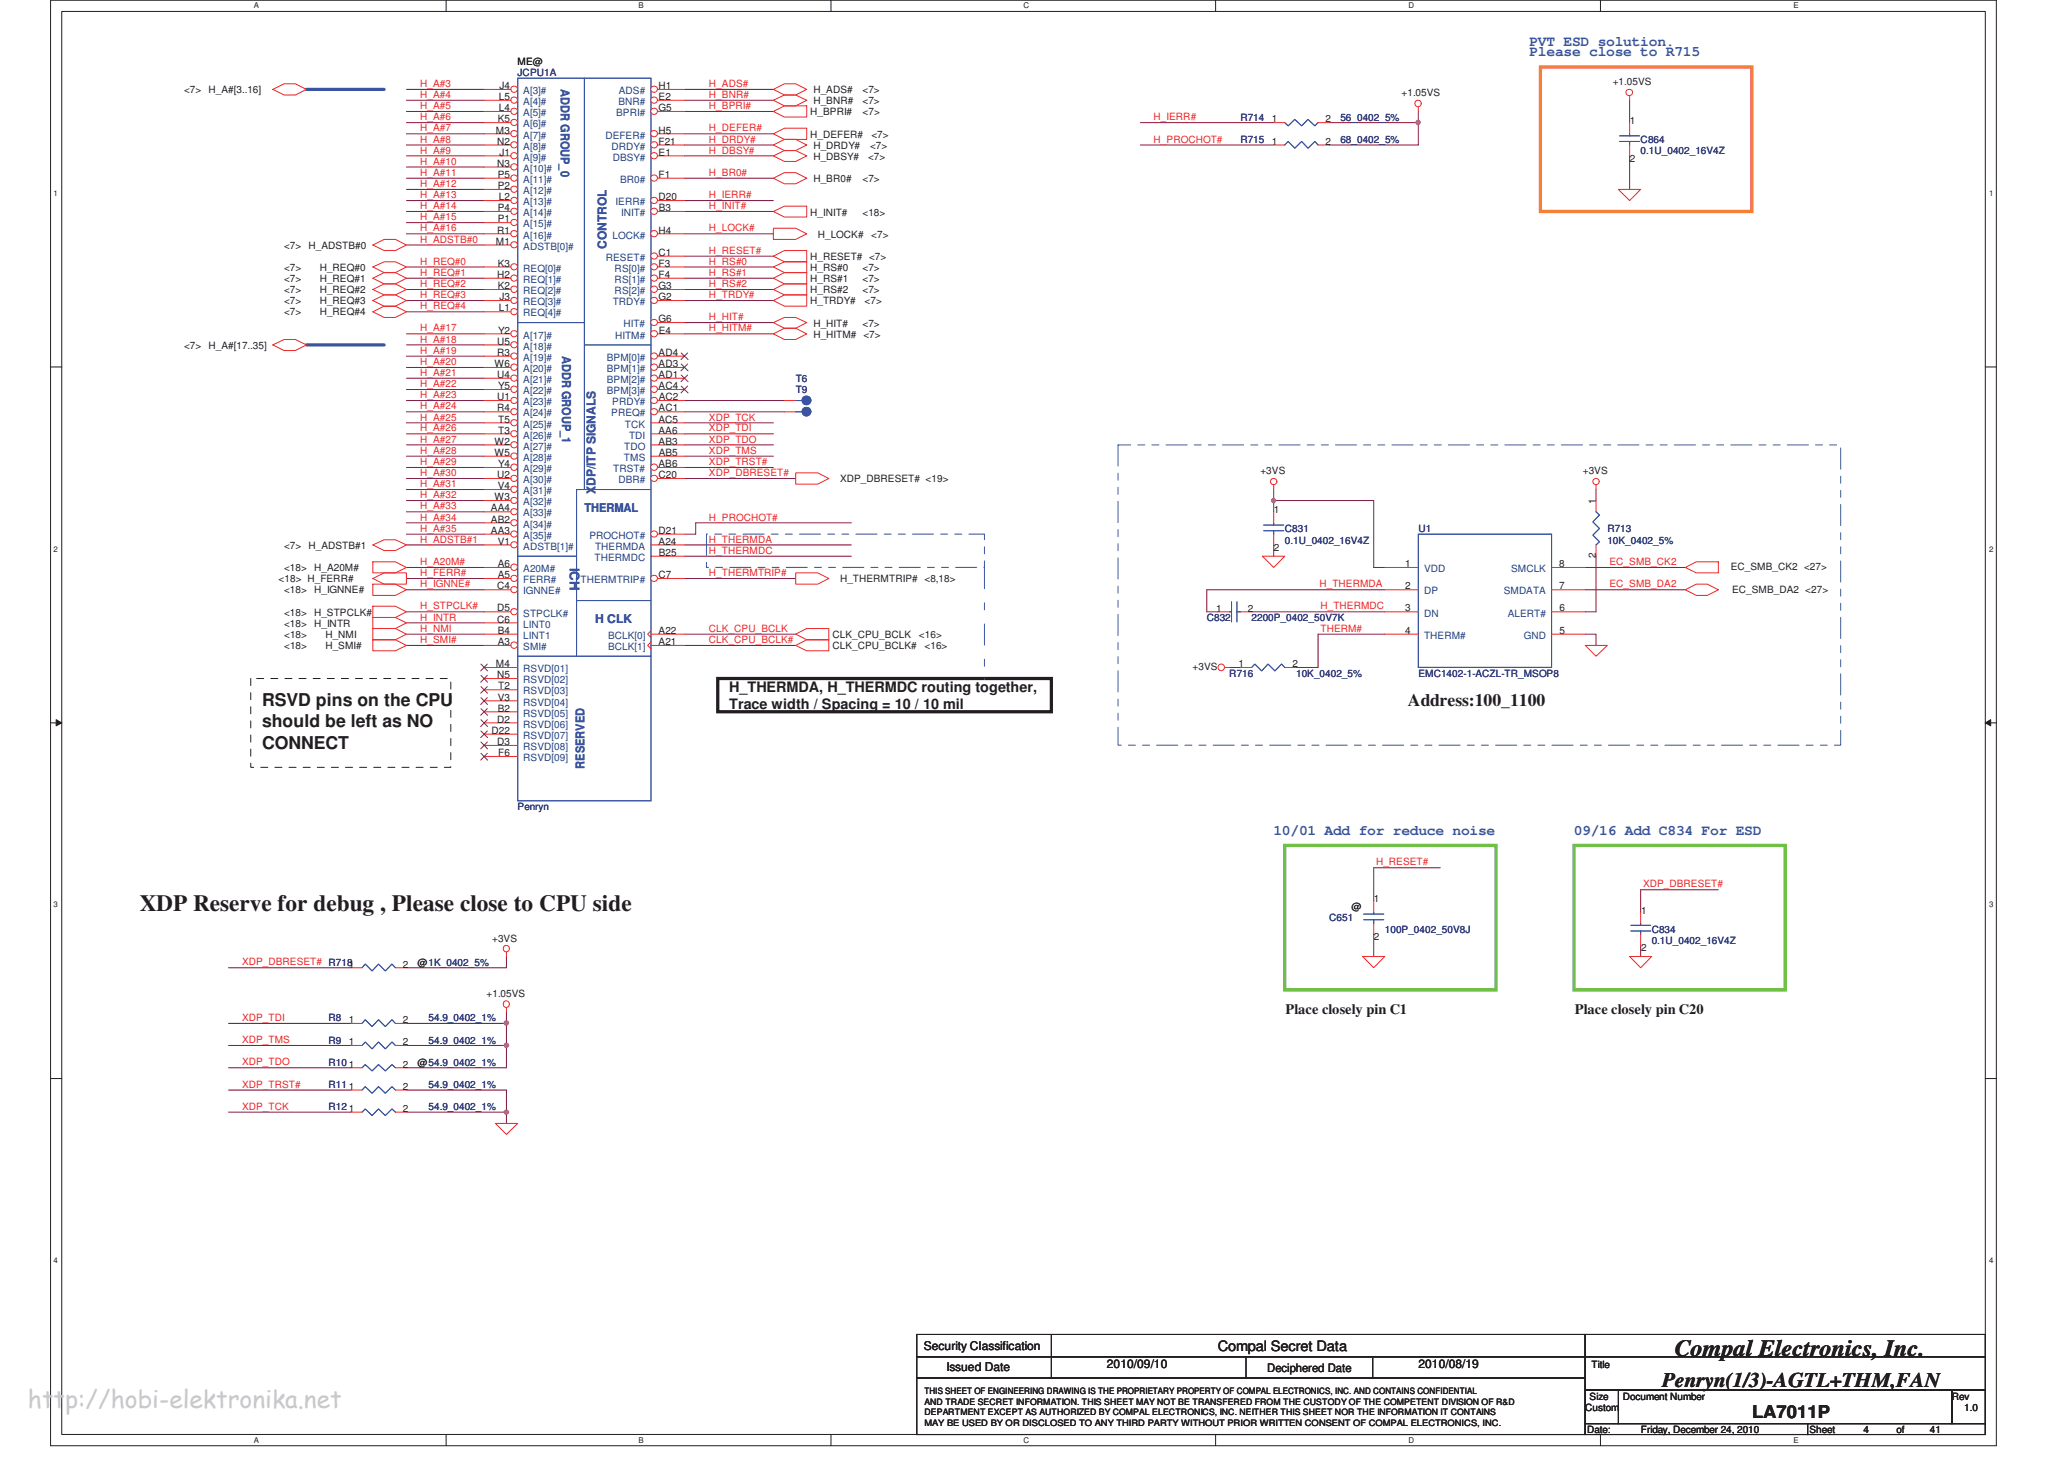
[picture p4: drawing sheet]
<svg xmlns="http://www.w3.org/2000/svg" width="297mm" height="210mm" viewBox="0 0 297 210" stroke-linecap="round" stroke-linejoin="round" font-family="sans-serif">
<defs><g id="words">
<text font-size="3.5" fill="#c7c9cb" x="4" y="202.6">http://hobi-elektronika.net</text>
<g font-size="3.3" fill="#221e1f">
<text x="20.1" y="131.1">XDP Reserve for debug , Please close to CPU side</text>
<text x="241" y="195.1">Compal Electronics, Inc.</text>
</g>
<text font-size="3" fill="#221e1f" x="239.2" y="199.6">Penryn(1/3)-AGTL+THM,FAN</text>
<g font-size="2.5" fill="#221e1f">
<text x="37.7" y="101.6">RSVD pins on the CPU</text>
<text x="202.6" y="101.6">Address:100_1100</text>
<text x="37.7" y="104.7">should be left as NO</text>
<text x="37.7" y="107.7">CONNECT</text>
<text x="252.2" y="204.1">LA7011P</text>
</g>
<g font-size="2.1" fill="#3a53a4">
<text x="220.1" y="6.6">PVT ESD solution.</text>
<text x="220.1" y="8.1">Please close to R715</text>
<text x="183.3" y="120.1">10/01 Add for reduce noise</text>
<text x="226.5" y="120.1">09/16 Add C834 For ESD</text>
</g>
<g font-size="2.1" fill="#221e1f">
<text x="105" y="99.6">H_THERMDA, H_THERMDC routing together,</text>
<text x="105" y="102">Trace width / Spacing = 10 / 10 mil</text>
<text x="185" y="145.9">Place closely pin C1</text>
<text x="226.6" y="145.9">Place closely pin C20</text>
<text x="175.3" y="194.5">Compal Secret Data</text>
</g>
<text font-size="1.9" fill="#3a53a4" x="82" y="81.7" transform="rotate(90 82 81.7)">ICH</text>
<g font-size="1.7" fill="#3a53a4">
<text x="80.7" y="12.9" transform="rotate(90 80.7 12.9)">ADDR GROUP_0</text>
<text x="87.3" y="35.9" transform="rotate(-90 87.3 35.9)">CONTROL</text>
<text x="80.9" y="51.2" transform="rotate(90 80.9 51.2)">ADDR GROUP_1</text>
<text x="85.7" y="71.1" transform="rotate(-90 85.7 71.1)">XDP/ITP SIGNALS</text>
<text x="84.1" y="73.7">THERMAL</text>
<text x="85.7" y="89.6">H CLK</text>
<text x="84.1" y="110.6" transform="rotate(-90 84.1 110.6)">RESERVED</text>
</g>
<g font-size="1.7" fill="#221e1f">
<text x="132.9" y="194.3">Security Classification</text>
<text x="136.2" y="197.3">Issued Date</text>
<text x="159.3" y="196.9">2010/09/10</text>
<text x="182.4" y="197.5">Deciphered Date</text>
<text x="204.1" y="196.9">2010/08/19</text>
</g>
<g font-size="1.4" fill="#2d2d72">
<text x="74.5" y="11">JCPU1A</text>
<text x="178.5" y="17.4">R714</text>
<text x="192.9" y="17.4">56_0402_5%</text>
<text x="178.5" y="20.6">R715</text>
<text x="192.9" y="20.6">68_0402_5%</text>
<text x="236.1" y="20.6">C864</text>
<text x="236.1" y="22.2">0.1U_0402_16V4Z</text>
<text x="114.5" y="55">T6</text>
<text x="114.5" y="56.6">T9</text>
<text x="184.9" y="76.6">C831</text>
<text x="204.1" y="76.6">U1</text>
<text x="231.3" y="76.6">R713</text>
<text x="184.9" y="78.2">0.1U_0402_16V4Z</text>
<text x="231.3" y="78.2">10K_0402_5%</text>
<text x="173.7" y="89.4">C832</text>
<text x="180.1" y="89.4">2200P_0402_50V7K</text>
<text x="176.9" y="97.4">R716</text>
<text x="186.5" y="97.4">10K_0402_5%</text>
<text x="204.1" y="97.4">EMC1402-1-ACZL-TR_MSOP8</text>
<text x="74.5" y="116.6">Penryn</text>
<text x="191.3" y="132.6">C651</text>
<text x="199.3" y="134.2">100P_0402_50V8J</text>
<text x="237.7" y="134.2">C834</text>
<text x="237.7" y="135.8">0.1U_0402_16V4Z</text>
<text x="47.3" y="147">R8</text>
<text x="61.7" y="147">54.9_0402_1%</text>
<text x="47.3" y="150.3">R9</text>
<text x="47.3" y="153.4">R10</text>
<text x="61.7" y="150.3">54.9_0402_1%</text>
<text x="47.3" y="156.6">R11</text>
<text x="47.3" y="159.8">R12</text>
<text x="61.7" y="156.6">54.9_0402_1%</text>
<text x="61.7" y="159.8">54.9_0402_1%</text>
</g>
<g font-size="1.4" fill="#221e1f">
<text x="74.5" y="9.4">ME@</text>
<text x="26.5" y="13.4">&lt;7&gt;</text>
<text x="30" y="13.4">H_A#[3..16]</text>
<text x="71.6" y="17.6">K5</text>
<text x="71.8" y="14.4">L5</text>
<text x="71.8" y="16">L4</text>
<text x="71.9" y="12.8">J4</text>
<text x="94.8" y="16">G5</text>
<text x="94.8" y="12.8">H1</text>
<text x="94.8" y="14.4">E2</text>
<text x="116.6" y="16.6">H_BPRI#</text>
<text x="117.1" y="15">H_BNR#</text>
<text x="117.1" y="13.4">H_ADS#</text>
<text x="124.1" y="13.4">&lt;7&gt;</text>
<text x="124.1" y="15">&lt;7&gt;</text>
<text x="124.1" y="16.6">&lt;7&gt;</text>
<text x="183" y="17.6">1</text>
<text x="190.8" y="17.6">2</text>
<text x="201.7" y="13.9">+1.05VS</text>
<text x="232.1" y="12.3">+1.05VS</text>
<text x="234.6" y="17.9">1</text>
<text x="71.4" y="19.2">M3</text>
<text x="71.5" y="24">N3</text>
<text x="71.5" y="20.8">N2</text>
<text x="71.9" y="22.4">J1</text>
<text x="94.8" y="20.8">F21</text>
<text x="94.8" y="19.2">H5</text>
<text x="94.8" y="22.4">E1</text>
<text x="116.6" y="19.8">H_DEFER#</text>
<text x="117.1" y="21.4">H_DRDY#</text>
<text x="117.1" y="23">H_DBSY#</text>
<text x="124.9" y="23">&lt;7&gt;</text>
<text x="125.2" y="21.4">&lt;7&gt;</text>
<text x="125.4" y="19.8">&lt;7&gt;</text>
<text x="183" y="20.8">1</text>
<text x="190.8" y="20.8">2</text>
<text x="234.6" y="23.3">2</text>
<text x="71.6" y="25.6">P5</text>
<text x="71.6" y="27.2">P2</text>
<text x="71.8" y="28.8">L2</text>
<text x="94.8" y="28.8">D20</text>
<text x="94.8" y="25.6">F1</text>
<text x="117.1" y="26.2">H_BR0#</text>
<text x="124.1" y="26.2">&lt;7&gt;</text>
<text x="40.9" y="35.8">&lt;7&gt;</text>
<text x="44.4" y="35.8">H_ADSTB#0</text>
<text x="71.4" y="35.2">M1</text>
<text x="71.5" y="33.6">R1</text>
<text x="71.6" y="30.4">P4</text>
<text x="71.6" y="32">P1</text>
<text x="94.8" y="33.6">H4</text>
<text x="94.8" y="30.4">B3</text>
<text x="116.6" y="31">H_INIT#</text>
<text x="117.7" y="34.2">H_LOCK#</text>
<text x="124.1" y="31">&lt;18&gt;</text>
<text x="125.4" y="34.2">&lt;7&gt;</text>
<text x="40.9" y="39">&lt;7&gt;</text>
<text x="40.9" y="40.6">&lt;7&gt;</text>
<text x="46" y="39">H_REQ#0</text>
<text x="46" y="40.6">H_REQ#1</text>
<text x="71.5" y="40">H2</text>
<text x="71.6" y="38.4">K3</text>
<text x="71.6" y="41.6">K2</text>
<text x="94.8" y="36.8">C1</text>
<text x="94.8" y="38.4">F3</text>
<text x="94.8" y="40">F4</text>
<text x="94.8" y="41.6">G3</text>
<text x="116.6" y="37.4">H_RESET# &lt;7&gt;</text>
<text x="116.6" y="39">H_RS#0</text>
<text x="116.6" y="40.6">H_RS#1</text>
<text x="124.1" y="39">&lt;7&gt;</text>
<text x="124.1" y="40.6">&lt;7&gt;</text>
<text x="40.9" y="42.2">&lt;7&gt;</text>
<text x="40.9" y="45.4">&lt;7&gt;</text>
<text x="40.9" y="43.8">&lt;7&gt;</text>
<text x="46" y="42.2">H_REQ#2</text>
<text x="46" y="45.4">H_REQ#4</text>
<text x="46" y="43.8">H_REQ#3</text>
<text x="71.8" y="44.8">L1</text>
<text x="71.9" y="43.2">J3</text>
<text x="94.8" y="46.4">G6</text>
<text x="94.8" y="43.2">G2</text>
<text x="116.6" y="43.8">H_TRDY#</text>
<text x="116.6" y="42.2">H_RS#2</text>
<text x="117.1" y="47">H_HIT#</text>
<text x="124.1" y="47">&lt;7&gt;</text>
<text x="124.1" y="42.2">&lt;7&gt;</text>
<text x="124.4" y="43.8">&lt;7&gt;</text>
<text x="26.5" y="50.2">&lt;7&gt;</text>
<text x="30" y="50.2">H_A#[17..35]</text>
<text x="71.2" y="52.8">W6</text>
<text x="71.5" y="49.6">U5</text>
<text x="71.5" y="51.2">R3</text>
<text x="71.7" y="48">Y2</text>
<text x="94.8" y="51.2">AD4</text>
<text x="94.8" y="52.8">AD3</text>
<text x="94.8" y="48">E4</text>
<text x="117.1" y="48.6">H_HITM# &lt;7&gt;</text>
<text x="71.5" y="54.4">U4</text>
<text x="71.5" y="57.6">U1</text>
<text x="71.5" y="59.2">R4</text>
<text x="71.7" y="56">Y5</text>
<text x="94.8" y="54.4">AD1</text>
<text x="94.8" y="56">AC4</text>
<text x="94.8" y="59.2">AC1</text>
<text x="94.8" y="57.6">AC2</text>
<text x="71.2" y="64">W2</text>
<text x="71.2" y="65.6">W5</text>
<text x="71.7" y="60.8">T5</text>
<text x="71.7" y="62.4">T3</text>
<text x="94.8" y="60.8">AC5</text>
<text x="94.8" y="62.4">AA6</text>
<text x="94.8" y="64">AB3</text>
<text x="94.8" y="65.6">AB5</text>
<text x="71.2" y="72">W3</text>
<text x="71.5" y="68.8">U2</text>
<text x="71.6" y="70.4">V4</text>
<text x="71.7" y="67.2">Y4</text>
<text x="94.8" y="67.2">AB6</text>
<text x="94.8" y="68.8">C20</text>
<text x="120.9" y="69.4">XDP_DBRESET# &lt;19&gt;</text>
<text x="181.4" y="68.3">+3VS</text>
<text x="227.8" y="68.3">+3VS</text>
<text x="70.7" y="73.6">AA4</text>
<text x="70.7" y="75.2">AB2</text>
<text x="70.7" y="76.8">AA3</text>
<text x="94.8" y="76.8">D21</text>
<text x="183.3" y="73.9">1</text>
<text x="229.7" y="72.6" transform="rotate(-90 229.7 72.6)">1</text>
<text x="40.1" y="83.8">&lt;18&gt; H_FERR#</text>
<text x="40.9" y="79">&lt;7&gt;</text>
<text x="40.9" y="82.2">&lt;18&gt;</text>
<text x="44.4" y="79">H_ADSTB#1</text>
<text x="45.2" y="82.2">H_A20M#</text>
<text x="71.6" y="81.6">A6</text>
<text x="71.6" y="78.4">V1</text>
<text x="71.6" y="83.2">A5</text>
<text x="94.8" y="83.2">C7</text>
<text x="94.8" y="78.4">A24</text>
<text x="94.8" y="80">B25</text>
<text x="120.9" y="83.8">H_THERMTRIP# &lt;8,18&gt;</text>
<text x="183.3" y="79.3">2</text>
<text x="202.2" y="81.6">1</text>
<text x="224.4" y="81.6">8</text>
<text x="229.7" y="80.4" transform="rotate(-90 229.7 80.4)">2</text>
<text x="249.1" y="82">EC_SMB_CK2 &lt;27&gt;</text>
<text x="40.9" y="85.4">&lt;18&gt;</text>
<text x="40.9" y="88.6">&lt;18&gt;</text>
<text x="45.2" y="85.4">H_IGNNE#</text>
<text x="45.2" y="88.6">H_STPCLK#</text>
<text x="71.5" y="84.8">C4</text>
<text x="71.5" y="89.6">C6</text>
<text x="71.5" y="88">D5</text>
<text x="175" y="88">1</text>
<text x="179.6" y="88">2</text>
<text x="202.2" y="88">3</text>
<text x="202.2" y="84.8">2</text>
<text x="224.4" y="84.8">7</text>
<text x="224.4" y="88">6</text>
<text x="249.3" y="85.4">EC_SMB_DA2 &lt;27&gt;</text>
<text x="40.9" y="90.2">&lt;18&gt;</text>
<text x="40.9" y="93.4">&lt;18&gt;</text>
<text x="40.9" y="91.8">&lt;18&gt;</text>
<text x="45.2" y="90.2">H_INTR</text>
<text x="46.8" y="93.4">H_SMI#</text>
<text x="46.8" y="91.8">H_NMI</text>
<text x="71.6" y="91.2">B4</text>
<text x="71.6" y="92.8">A3</text>
<text x="94.8" y="91.2">A22</text>
<text x="94.8" y="92.8">A21</text>
<text x="119.8" y="91.8">CLK_CPU_BCLK</text>
<text x="119.8" y="93.4">CLK_CPU_BCLK#</text>
<text x="132.2" y="91.8">&lt;16&gt;</text>
<text x="133.1" y="93.4">&lt;16&gt;</text>
<text x="178.2" y="96">1</text>
<text x="186" y="96">2</text>
<text x="202.2" y="91.2">4</text>
<text x="224.4" y="91.2">5</text>
<text x="71.4" y="96">M4</text>
<text x="71.5" y="97.6">N5</text>
<text x="71.6" y="100.8">V3</text>
<text x="71.7" y="99.2">T2</text>
<text x="171.6" y="96.5">+3VS</text>
<text x="70.7" y="105.6">D22</text>
<text x="71.5" y="104">D2</text>
<text x="71.5" y="107.2">D3</text>
<text x="71.6" y="102.4">B2</text>
<text x="71.7" y="108.8">F6</text>
<text x="194.5" y="131">@</text>
<text x="197.7" y="129.9">1</text>
<text x="236.2" y="131.5">1</text>
<text x="70.8" y="135.5">+3VS</text>
<text x="197.7" y="135.3">2</text>
<text x="236.2" y="136.9">2</text>
<text x="58" y="139.2">2</text>
<text x="60.1" y="139">@1K_0402_5%</text>
<text x="70" y="143.5">+1.05VS</text>
<text x="50.2" y="147.2">1</text>
<text x="58" y="147.2">2</text>
<text x="50.2" y="150.4">1</text>
<text x="50.2" y="153.6">1</text>
<text x="58" y="150.4">2</text>
<text x="58" y="153.6">2</text>
<text x="60.1" y="153.4">@54.9_0402_1%</text>
<text x="50.2" y="156.8">1</text>
<text x="50.2" y="160">1</text>
<text x="58" y="156.8">2</text>
<text x="58" y="160">2</text>
<text x="229.1" y="196.8">Title</text>
<text x="228.1" y="203">Custom</text>
<text x="228.8" y="201.4">Size</text>
<text x="233.6" y="201.4">Document Number</text>
<text x="280.9" y="201.4">Rev</text>
<text x="282.7" y="203">1.0</text>
<text x="228.4" y="206.3">Date:</text>
<text x="236.2" y="206.2">Friday, December 24, 2010</text>
<text x="260.4" y="206.3">Sheet</text>
<text x="268.2" y="206.2">4</text>
<text x="272.9" y="206.2">of</text>
<text x="277.7" y="206.2">41</text>
</g>
<g font-size="1.4" fill="#ec2426">
<text x="60.5" y="12.5">H_A#3</text>
<text x="60.5" y="17.3">H_A#6</text>
<text x="60.5" y="15.7">H_A#5</text>
<text x="60.5" y="14.1">H_A#4</text>
<text x="102" y="14.1">H_BNR#</text>
<text x="102" y="12.5">H_ADS#</text>
<text x="102" y="15.7">H_BPRI#</text>
<text x="166" y="17.3">H_IERR#</text>
<text x="60.5" y="23.7">H_A#10</text>
<text x="60.5" y="18.9">H_A#7</text>
<text x="60.5" y="22.1">H_A#9</text>
<text x="60.5" y="20.5">H_A#8</text>
<text x="102" y="22.1">H_DBSY#</text>
<text x="102" y="18.9">H_DEFER#</text>
<text x="102" y="20.5">H_DRDY#</text>
<text x="166" y="20.5">H_PROCHOT#</text>
<text x="60.5" y="25.3">H_A#11</text>
<text x="60.5" y="28.5">H_A#13</text>
<text x="60.5" y="26.9">H_A#12</text>
<text x="102" y="25.3">H_BR0#</text>
<text x="102" y="28.5">H_IERR#</text>
<text x="60.5" y="33.3">H_A#16</text>
<text x="60.5" y="31.7">H_A#15</text>
<text x="60.5" y="30.1">H_A#14</text>
<text x="60.5" y="34.9">H_ADSTB#0</text>
<text x="102" y="30.1">H_INIT#</text>
<text x="102" y="33.3">H_LOCK#</text>
<text x="60.5" y="39.7">H_REQ#1</text>
<text x="60.5" y="41.3">H_REQ#2</text>
<text x="60.5" y="38.1">H_REQ#0</text>
<text x="102" y="36.5">H_RESET#</text>
<text x="102" y="39.7">H_RS#1</text>
<text x="102" y="41.3">H_RS#2</text>
<text x="102" y="38.1">H_RS#0</text>
<text x="60.5" y="44.5">H_REQ#4</text>
<text x="60.5" y="42.9">H_REQ#3</text>
<text x="60.5" y="47.7">H_A#17</text>
<text x="102" y="46.1">H_HIT#</text>
<text x="102" y="47.7">H_HITM#</text>
<text x="102" y="42.9">H_TRDY#</text>
<text x="60.5" y="49.3">H_A#18</text>
<text x="60.5" y="52.5">H_A#20</text>
<text x="60.5" y="50.9">H_A#19</text>
<text x="60.5" y="54.1">H_A#21</text>
<text x="60.5" y="58.9">H_A#24</text>
<text x="60.5" y="57.3">H_A#23</text>
<text x="60.5" y="55.7">H_A#22</text>
<text x="60.5" y="63.7">H_A#27</text>
<text x="60.5" y="62.1">H_A#26</text>
<text x="60.5" y="60.5">H_A#25</text>
<text x="60.5" y="65.3">H_A#28</text>
<text x="102" y="62.1">XDP_TDI</text>
<text x="102" y="63.7">XDP_TDO</text>
<text x="102" y="65.3">XDP_TMS</text>
<text x="102" y="60.5">XDP_TCK</text>
<text x="60.5" y="71.7">H_A#32</text>
<text x="60.5" y="68.5">H_A#30</text>
<text x="60.5" y="66.9">H_A#29</text>
<text x="60.5" y="70.1">H_A#31</text>
<text x="102" y="66.9">XDP_TRST#</text>
<text x="102" y="68.5">XDP_DBRESET#</text>
<text x="60.5" y="74.9">H_A#34</text>
<text x="60.5" y="76.5">H_A#35</text>
<text x="60.5" y="73.3">H_A#33</text>
<text x="102" y="74.9">H_PROCHOT#</text>
<text x="60.5" y="78.1">H_ADSTB#1</text>
<text x="60.5" y="82.9">H_FERR#</text>
<text x="60.5" y="81.3">H_A20M#</text>
<text x="102" y="82.9">H_THERMTRIP#</text>
<text x="102" y="79.7">H_THERMDC</text>
<text x="102" y="78.1">H_THERMDA</text>
<text x="231.6" y="81.3">EC_SMB_CK2</text>
<text x="60.5" y="87.7">H_STPCLK#</text>
<text x="60.5" y="89.3">H_INTR</text>
<text x="60.5" y="84.5">H_IGNNE#</text>
<text x="189.9" y="84.5">H_THERMDA</text>
<text x="190" y="87.7">H_THERMDC</text>
<text x="231.6" y="84.5">EC_SMB_DA2</text>
<text x="60.5" y="92.5">H_SMI#</text>
<text x="60.5" y="90.9">H_NMI</text>
<text x="102" y="92.5">CLK_CPU_BCLK#</text>
<text x="102" y="90.9">CLK_CPU_BCLK</text>
<text x="190" y="90.9">THERM#</text>
<text x="198" y="124.5">H_RESET#</text>
<text x="236.5" y="127.7">XDP_DBRESET#</text>
<text x="34.8" y="138.9">XDP_DBRESET# R7181</text>
<text x="34.8" y="146.9">XDP_TDI</text>
<text x="34.8" y="150.1">XDP_TMS</text>
<text x="34.8" y="153.3">XDP_TDO</text>
<text x="34.8" y="159.7">XDP_TCK</text>
<text x="34.8" y="156.5">XDP_TRST#</text>
</g>
<g font-size="1.4" fill="#1d437e">
<text x="75.3" y="13.5">A[3]#</text>
<text x="75.3" y="15.1">A[4]#</text>
<text x="75.3" y="16.7">A[5]#</text>
<text x="88.7" y="16.7">BPRI#</text>
<text x="89" y="15.1">BNR#</text>
<text x="89.1" y="13.5">ADS#</text>
<text x="75.3" y="18.3">A[6]#</text>
<text x="75.3" y="19.9">A[7]#</text>
<text x="75.3" y="21.5">A[8]#</text>
<text x="75.3" y="23.1">A[9]#</text>
<text x="87.1" y="19.9">DEFER#</text>
<text x="88" y="21.5">DRDY#</text>
<text x="88.2" y="23.1">DBSY#</text>
<text x="75.3" y="24.7">A[10]#</text>
<text x="75.3" y="26.3">A[11]#</text>
<text x="75.3" y="27.9">A[12]#</text>
<text x="75.3" y="29.5">A[13]#</text>
<text x="88.6" y="29.5">IERR#</text>
<text x="89.2" y="26.3">BR0#</text>
<text x="75.3" y="31.1">A[14]#</text>
<text x="75.3" y="32.7">A[15]#</text>
<text x="75.3" y="34.3">A[16]#</text>
<text x="75.3" y="36">ADSTB[0]#</text>
<text x="88.1" y="34.3">LOCK#</text>
<text x="89.4" y="31.1">INIT#</text>
<text x="75.3" y="39.1">REQ[0]#</text>
<text x="75.3" y="40.7">REQ[1]#</text>
<text x="87.2" y="37.5">RESET#</text>
<text x="88.5" y="39.1">RS[0]#</text>
<text x="88.5" y="40.7">RS[1]#</text>
<text x="75.3" y="42.3">REQ[2]#</text>
<text x="75.3" y="43.9">REQ[3]#</text>
<text x="75.3" y="45.5">REQ[4]#</text>
<text x="88.2" y="43.9">TRDY#</text>
<text x="88.5" y="42.3">RS[2]#</text>
<text x="89.7" y="47.1">HIT#</text>
<text x="75.3" y="48.7">A[17]#</text>
<text x="75.3" y="50.3">A[18]#</text>
<text x="75.3" y="51.9">A[19]#</text>
<text x="75.3" y="53.6">A[20]#</text>
<text x="87.3" y="51.9">BPM[0]#</text>
<text x="87.3" y="53.6">BPM[1]#</text>
<text x="88.5" y="48.7">HITM#</text>
<text x="75.3" y="55.1">A[21]#</text>
<text x="75.3" y="56.7">A[22]#</text>
<text x="75.3" y="58.3">A[23]#</text>
<text x="75.3" y="59.9">A[24]#</text>
<text x="87.3" y="55.1">BPM[2]#</text>
<text x="87.3" y="56.7">BPM[3]#</text>
<text x="88" y="59.9">PREQ#</text>
<text x="88.1" y="58.3">PRDY#</text>
<text x="75.3" y="61.6">A[25]#</text>
<text x="75.3" y="63.1">A[26]#</text>
<text x="75.3" y="64.7">A[27]#</text>
<text x="89.8" y="64.7">TDO</text>
<text x="89.9" y="61.6">TCK</text>
<text x="90.5" y="63.1">TDI</text>
<text x="75.3" y="66.3">A[28]#</text>
<text x="75.3" y="67.9">A[29]#</text>
<text x="75.3" y="69.5">A[30]#</text>
<text x="75.3" y="71.1">A[31]#</text>
<text x="88.2" y="67.9">TRST#</text>
<text x="89" y="69.5">DBR#</text>
<text x="89.8" y="66.3">TMS</text>
<text x="75.3" y="72.7">A[32]#</text>
<text x="75.3" y="74.3">A[33]#</text>
<text x="75.3" y="76">A[34]#</text>
<text x="75.3" y="77.5">A[35]#</text>
<text x="84.8" y="77.5">PROCHOT#</text>
<text x="75.3" y="82.3">A20M#</text>
<text x="75.3" y="79.1">ADSTB[1]#</text>
<text x="75.3" y="83.9">FERR#</text>
<text x="83.6" y="83.9">THERMTRIP#</text>
<text x="85.6" y="80.7">THERMDC</text>
<text x="85.6" y="79.1">THERMDA</text>
<text x="204.9" y="82.3">VDD</text>
<text x="217.5" y="82.3">SMCLK</text>
<text x="75.3" y="85.6">IGNNE#</text>
<text x="75.3" y="88.7">STPCLK#</text>
<text x="204.9" y="88.7">DN</text>
<text x="204.9" y="85.6">DP</text>
<text x="216.4" y="85.6">SMDATA</text>
<text x="217" y="88.7">ALERT#</text>
<text x="75.3" y="90.3">LINT0</text>
<text x="75.3" y="91.9">LINT1</text>
<text x="75.3" y="93.6">SMI#</text>
<text x="87.5" y="91.9">BCLK[0]</text>
<text x="87.5" y="93.6">BCLK[1]</text>
<text x="204.9" y="91.9">THERM#</text>
<text x="219.3" y="91.9">GND</text>
<text x="75.3" y="96.7">RSVD[01]</text>
<text x="75.3" y="98.3">RSVD[02]</text>
<text x="75.3" y="99.9">RSVD[03]</text>
<text x="75.3" y="101.6">RSVD[04]</text>
<text x="75.3" y="103.1">RSVD[05]</text>
<text x="75.3" y="104.7">RSVD[06]</text>
<text x="75.3" y="106.3">RSVD[07]</text>
<text x="75.3" y="108">RSVD[08]</text>
<text x="75.3" y="109.5">RSVD[09]</text>
</g>
<g font-size="1.3" fill="#221e1f">
<text x="133" y="200.6">THIS SHEET OF ENGINEERING DRAWING IS THE PROPRIETARY PROPERTY OF COMPAL ELECTRONICS, INC. AND CONTAINS CONFIDENTIAL</text>
<text x="133" y="202.1">AND TRADE SECRET INFORMATION. THIS SHEET MAY NOT BE TRANSFERED FROM THE CUSTODY OF THE COMPETENT DIVISION OF R&amp;D</text>
<text x="133" y="203.7">DEPARTMENT EXCEPT AS AUTHORIZED BY COMPAL ELECTRONICS, INC. NEITHER THIS SHEET NOR THE INFORMATION IT CONTAINS</text>
<text x="133" y="205.2">MAY BE USED BY OR DISCLOSED TO ANY THIRD PARTY WITHOUT PRIOR WRITTEN CONSENT OF COMPAL ELECTRONICS, INC.</text>
</g>
<g font-size="1.1" fill="#221e1f">
<text x="36.5" y="1.2">A</text>
<text x="91.9" y="1.2">B</text>
<text x="147.3" y="1.2">C</text>
<text x="202.7" y="1.2">D</text>
<text x="258.1" y="1.2">E</text>
<text x="7.7" y="28.2">1</text>
<text x="286.2" y="28.2">1</text>
<text x="7.7" y="79.4">2</text>
<text x="286.2" y="79.4">2</text>
<text x="7.7" y="130.6">3</text>
<text x="286.2" y="130.6">3</text>
<text x="7.7" y="181.8">4</text>
<text x="286.2" y="181.8">4</text>
<text x="36.5" y="207.6">A</text>
<text x="91.9" y="207.6">B</text>
<text x="147.3" y="207.6">C</text>
<text x="202.7" y="207.6">D</text>
<text x="258.1" y="207.6">E</text>
</g>
</g></defs>
<path d="M7.3 0h280v208.1h-280zM8.9 1.6h276.8v204.8h-276.8z" fill="none" stroke="#221e1f" stroke-width=".14"/>
<g fill="#fff">
<path d="M36.5 .2h.7v1.2h-.7z"/>
<path d="M36.5 206.6h.7v1.2h-.7z"/>
</g>
<path d="M64.2 0v1.6M64.2 206.4v1.7" fill="none" stroke="#221e1f" stroke-width=".14"/>
<g fill="#fff">
<path d="M91.9 .2h.7v1.2h-.7z"/>
<path d="M91.9 206.6h.7v1.2h-.7z"/>
</g>
<path d="M119.6 0v1.6M119.6 206.4v1.7" fill="none" stroke="#221e1f" stroke-width=".14"/>
<g fill="#fff">
<path d="M147.2 .2h.8v1.2h-.8z"/>
<path d="M147.2 206.6h.8v1.2h-.8z"/>
</g>
<path d="M174.9 0v1.6M174.9 206.4v1.7" fill="none" stroke="#221e1f" stroke-width=".14"/>
<g fill="#fff">
<path d="M202.6 .2h.8v1.2h-.8z"/>
<path d="M202.6 206.6h.8v1.2h-.8z"/>
</g>
<path d="M230.3 0v1.6M230.3 206.4v1.7" fill="none" stroke="#221e1f" stroke-width=".14"/>
<g fill="#fff">
<path d="M258 .2h.7v1.2h-.7z"/>
<path d="M258 206.6h.7v1.2h-.7z"/>
<path d="M7.7 27.2h.6v1.2h-.6z"/>
<path d="M286.1 27.2h.6v1.2h-.6z"/>
<path d="M7.7 78.4h.6v1.2h-.6z"/>
<path d="M286.1 78.4h.6v1.2h-.6z"/>
</g>
<path d="M7.3 52.8h1.6M285.7 52.8h1.6" fill="none" stroke="#221e1f" stroke-width=".14"/>
<g fill="#fff">
<path d="M7.7 129.6h.6v1.2h-.6z"/>
<path d="M286.1 129.6h.6v1.2h-.6z"/>
</g>
<path d="M7.3 104h1.6M285.7 104h1.6" fill="none" stroke="#221e1f" stroke-width=".14"/>
<path d="M8.1 103.6l.8 .4-.8 .5z" fill="#221e1f"/>
<path d="M8.1 103.6l.8 .4-.8 .5z" fill="none" stroke="#221e1f" stroke-width=".14"/>
<path d="M285.7 104l.8-.4v.9z" fill="#221e1f"/>
<path d="M285.7 104l.8-.4v.9z" fill="none" stroke="#221e1f" stroke-width=".14"/>
<g fill="#fff">
<path d="M7.7 180.8h.6v1.2h-.6z"/>
<path d="M286.1 180.8h.6v1.2h-.6z"/>
</g>
<path d="M7.3 155.2h1.6M285.7 155.2h1.6" fill="none" stroke="#221e1f" stroke-width=".14"/>
<path d="M58.5 38.4h11.2M58.5 40h11.2M58.5 41.7h11.2M58.5 44.9h11.2M58.5 43.3h11.2M197.7 72h-14.4v1.7M176.9 96.1h1.6M180.1 88.1h19.2M199.3 84.9h-25.6v3.2h1.6M199.3 91.3h-9.6v4.8h-3.2" fill="none" stroke="#7f1542" stroke-width=".14"/>
<circle cx="183.3" cy="72" r=".3" fill="#b8529f"/>
<circle cx="183.3" cy="72" r=".3" fill="none" stroke="#b8529f" stroke-width=".14"/>
<g fill="none" stroke="#7f1542" stroke-width=".14">
<path d="M58.5 12.9h11.2M58.5 19.3h11.2M58.5 17.6h11.2M58.5 16h11.2M58.5 14.4h11.2M58.5 24h11.2M58.5 25.7h11.2M58.5 28.9h11.2M58.5 22.4h11.2M58.5 33.7h11.2M58.5 27.3h11.2M58.5 20.9h11.2"/>
<path d="M58.5 32h11.2M58.5 30.4h11.2M58.5 35.3h11.2M183.3 70.5v1.5M183.3 78.4v1.6M197.7 72v9.7h1.6M32.9 139.3h17.6M72.9 137.7v1.6h-14.4M32.9 147.3h17.6M32.9 150.5h17.6M58.5 147.3h14.4"/>
</g>
<path d="M44.1 12.9h11.2M44.1 49.6h11.2" fill="none" stroke="#3a53a4" stroke-width=".47"/>
<circle cx="72.9" cy="147.2" r=".32" fill="#b8529f"/>
<circle cx="72.9" cy="147.2" r=".32" fill="none" stroke="#b8529f" stroke-width=".14"/>
<path d="M32.9 160.1h17.6M58.5 160.1h14.4" fill="none" stroke="#7f1542" stroke-width=".14"/>
<circle cx="72.9" cy="160.1" r=".31" fill="#b8529f"/>
<circle cx="72.9" cy="160.1" r=".31" fill="none" stroke="#b8529f" stroke-width=".14"/>
<path d="M58.5 150.5h14.4M72.9 145.7v1.6" fill="none" stroke="#7f1542" stroke-width=".14"/>
<circle cx="72.9" cy="150.4" r=".32" fill="#b8529f"/>
<circle cx="72.9" cy="150.4" r=".32" fill="none" stroke="#b8529f" stroke-width=".14"/>
<g fill="none" stroke="#7f1542" stroke-width=".14">
<path d="M98.5 14.4h12.8M98.5 12.9h12.8M98.5 16h12.8M98.5 19.3h12.8M164.1 17.6h19.2M191.3 17.6h12.8M204.1 16v4.9h-12.8M98.5 22.4h12.8M98.5 20.9h12.8M98.5 25.7h12.8M98.5 28.9h12.8M98.5 30.4h12.8"/>
<path d="M98.5 33.7h12.8M98.5 36.9h12.8M98.5 38.4h12.8M164.1 20.9h19.2M58.5 48.1h11.2M58.5 49.6h11.2M58.5 54.4h11.2M58.5 52.9h11.2M58.5 59.3h11.2M58.5 51.3h11.2M58.5 57.6h11.2M58.5 56.1h11.2"/>
<path d="M98.5 46.4h12.8M98.5 48.1h12.8M98.5 40h12.8M98.5 41.7h12.8M98.5 43.3h12.8M58.5 72h11.2M58.5 75.3h11.2M58.5 76.9h11.2M58.5 73.7h11.2M58.5 68.9h11.2M58.5 64h11.2M58.5 62.4h11.2"/>
<path d="M58.5 60.9h11.2M58.5 67.3h11.2M58.5 65.7h11.2M58.5 70.5h11.2M58.5 78.4h11.2M58.5 88.1h11.2M58.5 92.9h11.2M58.5 91.3h11.2M58.5 89.6h11.2M228.1 91.3h1.6v1.6M228.1 81.7h14.4M228.1 84.9h14.4"/>
<path d="M229.7 80v8.1h-1.6M32.9 156.9h17.6M32.9 153.7h17.6M58.5 156.9h14.4v4.8M72.9 147.3v6.4h-14.4"/>
</g>
<circle cx="204.1" cy="17.6" r=".3" fill="#b8529f"/>
<circle cx="204.1" cy="17.6" r=".3" fill="none" stroke="#b8529f" stroke-width=".14"/>
<g fill="none" stroke="#7f1542" stroke-width=".14">
<path d="M234.5 14.4v3.2M234.5 22.4v4.9M98.5 57.6h14.4M98.5 59.3h14.4M98.5 78.4h24M98.5 62.4h12.8M98.5 64h12.8M98.5 67.3h12.8M98.5 65.7h12.8M98.5 60.9h12.8M98.5 68.9h16M122.5 75.3h-22.4v1.6h-1.6"/>
<path d="M229.7 70.5v1.5M58.5 83.3h11.2M58.5 84.9h11.2M58.5 81.7h11.2M98.5 92.9h16M98.5 80h24M98.5 83.3h16M98.5 91.3h16M197.7 134.4v3.3M207.3 124.9h-9.6v4.7M236.1 136.1v1.6M247.3 128.1h-11.2v3.2"/>
</g>
<g fill="none" stroke="#ec2426" stroke-width=".14">
<path d="M39.3 12.9l1.6-.8h1.6l1.6 .8-1.6 .8h-1.6zM111.3 14.4l1.6-.7h1.6l1.6 .7-1.6 .8h-1.6zM111.3 12.9l1.6-.8h1.6l1.6 .8-1.6 .8h-1.6zM111.3 16l1.6-.8h3.2v1.6h-3.2zM111.3 19.3l1.6-.8h3.2v1.6h-3.2zM183.3 17.6h1.6M189.7 17.6h1.6M204.1 15.4v.6M234.5 13.8v.6M53.7 35.3l1.6-.8h1.6l1.6 .8-1.6 .8h-1.6zM53.7 38.4l1.6-.7h1.6l1.6 .7-1.6 .8h-1.6zM111.3 20.9l1.6-.8h1.6l1.6 .8-1.6 .8h-1.6z"/>
<path d="M111.3 22.4l1.6-.7h1.6l1.6 .7-1.6 .8h-1.6zM111.3 25.7l1.6-.9h1.6l1.6 .9-1.6 .8h-1.6zM111.3 30.4l1.6-.7h3.2v1.5h-3.2zM111.3 36.9l1.6-.8h3.2v1.6h-3.2zM111.3 38.4l1.6-.7h3.2v1.5h-3.2zM111.3 32.8h3.2l1.6 .9-1.6 .8h-3.2zM232.9 27.3h3.2l-1.6 1.6zM39.3 49.6l1.6-.7h1.6l1.6 .7-1.6 .9h-1.6zM53.7 41.7l1.6-.8h1.6l1.6 .8-1.6 .7h-1.6zM53.7 40l1.6-.8h1.6l1.6 .8-1.6 .9h-1.6zM53.7 44.9l1.6-.8h1.6l1.6 .8-1.6 .8h-1.6zM53.7 43.3l1.6-.9h1.6l1.6 .9-1.6 .8h-1.6z"/>
<path d="M111.3 46.4l1.6-.7h1.6l1.6 .7-1.6 .8h-1.6zM111.3 48.1l1.6-.9h1.6l1.6 .9-1.6 .8h-1.6zM111.3 43.3l1.6-.9h3.2v1.7h-3.2zM111.3 40l1.6-.8h3.2v1.7h-3.2zM111.3 41.7l1.6-.8h3.2v1.5h-3.2zM53.7 78.4l1.6-.7h1.6l1.6 .7-1.6 .8h-1.6zM114.5 68.1h3.2l1.6 .8-1.6 .8h-3.2zM183.3 69.8v.7M229.7 69.8v.7M53.7 80.9h3.2l1.6 .8-1.6 .7h-3.2zM53.7 84.1h3.2l1.6 .8-1.6 .8h-3.2zM53.7 83.3l1.6-.9h3.2v1.7h-3.2z"/>
<path d="M53.7 88.9h3.2l1.6 .7-1.6 .9h-3.2zM53.7 92.1h3.2l1.6 .8-1.6 .8h-3.2zM53.7 87.2h3.2l1.6 .9-1.6 .8h-3.2zM53.7 90.5h3.2l1.6 .8-1.6 .8h-3.2zM114.5 91.3l1.6-.8h3.2v1.6h-3.2zM114.5 92.9l1.6-.8h3.2v1.6h-3.2zM114.5 82.4h3.2l1.6 .9-1.6 .8h-3.2zM176.3 96.1h.6M181.7 80h3.2l-1.6 1.7zM199.3 88.1h4.8M199.3 84.9h4.8M199.3 81.7h4.8"/>
<path d="M199.3 91.3h4.8M223.3 88.1h4.8M223.3 84.9h4.8M223.3 81.7h4.8M223.3 91.3h4.8M228.1 92.9h3.2l-1.6 1.5zM242.5 81.7l1.6-.8h3.2v1.5h-3.2zM242.5 84.9l1.6-.8h1.6l1.6 .8-1.6 .8h-1.6zM50.5 139.3h1.6M56.9 139.3h1.6M72.9 137v.7M196.1 137.7h3.2l-1.6 1.6z"/>
<path d="M197.7 129.6v1.7M197.7 132.9v1.5M234.5 137.7h3.2l-1.6 1.6zM236.1 131.3v1.6M236.1 134.4v1.7M72.9 145v.7M71.3 161.7h3.2l-1.6 1.6z"/>
<circle cx="204.1" cy="14.9" r=".47"/>
<circle cx="234.5" cy="13.3" r=".47"/>
<circle cx="183.3" cy="69.3" r=".46"/>
<circle cx="229.7" cy="69.3" r=".46"/>
<circle cx="175.7" cy="96" r=".47"/>
<circle cx="72.8" cy="136.5" r=".46"/>
<circle cx="72.8" cy="144.5" r=".47"/>
</g>
<g fill="none" stroke="#221e1f" stroke-width=".14">
<path d="M131.9 192.1h96.2v3.2h-96.2zM131.9 195.3h96.2v3h-96.2zM131.9 198.3h96.2v8.2h-96.2zM151.3 192.1v6.2M179.3 195.3v3M197.6 195.3v3M228.1 192.1h57.6v3.2h-57.6zM228.1 195.3h57.6v4.7h-57.6zM228.1 200.1h4.8v4.8h-4.8zM228.1 204.9h32v1.6h-32zM232.9 200.1h48v4.8h-48zM260.1 204.9h25.6v1.6h-25.6z"/>
<path d="M280.9 200.1h4.8v4.8h-4.8z"/>
</g>
<path d="M101.7 76.9h40v4.8h-40zM160.9 64h104v43.2h-104z" fill="none" stroke="#3a53a4" stroke-width=".14" stroke-dasharray="3 1 1 1 1 1"/>
<path d="M36.1 97.7h28.8v12.7h-28.8z" fill="none" stroke="#221e1f" stroke-width=".14" stroke-dasharray="1 1 1 1 1 1 1 1"/>
<path d="M103.3 97.7h48v4.7h-48z" fill="none" stroke="#221e1f" stroke-width=".47"/>
<path d="M141.7 81.7v16M141.7 97.7h.1" fill="none" stroke="#3a53a4" stroke-width=".14" stroke-dasharray="3 2 1 2"/>
<path d="M184.9 121.7h30.4v20.8h-30.4zM226.5 121.7h30.4v20.8h-30.4z" fill="none" stroke="#6ebe45" stroke-width=".47"/>
<path d="M221.7 9.6h30.4v20.8h-30.4z" fill="none" stroke="#f57f20" stroke-width=".47"/>
<path d="M184.9 17.6l.5 .5 .9-.9 1 .9 .9-.9 1 .9 .5-.5M204.1 76.9h19.2v19.2h-19.2zM52.1 139.3l.5-.5 1 .9 .9-.9 1 .9 .9-.9 .5 .5M196.3 132.4h2.8M196.3 131.6h2.8M197.7 131.3v.3M197.7 132.4v.5M234.7 134h2.9M234.7 133.2h2.9M236.1 132.9v.3M236.1 134v.4" fill="none" stroke="#3a53a4" stroke-width=".14"/>
<circle cx="116.1" cy="57.6" r=".63" fill="#3a53a4"/>
<g fill="none" stroke="#3a53a4" stroke-width=".14">
<path d="M114.5 57.6h.9"/>
<circle cx="116.1" cy="57.6" r=".63"/>
</g>
<circle cx="116.1" cy="57.6" r=".63" fill="#3a53a4"/>
<g fill="none" stroke="#3a53a4" stroke-width=".14">
<path d="M233.1 19.6h2.9M234.5 19.3v.3M233.1 20.4h2.9M234.5 20.4v.5M114.5 57.6h.9M52.1 156.9l.5-.5 1 .9 .9-.9 1 .9 .9-.9 .5 .5"/>
<circle cx="116.1" cy="57.6" r=".63"/>
</g>
<path d="M234.5 17.6v1.7M234.5 20.9v1.5M112.9 57.6h1.6M50.5 156.9h1.6M56.9 156.9h1.6" fill="none" stroke="#ec2426" stroke-width=".14"/>
<circle cx="116.1" cy="59.2" r=".63" fill="#3a53a4"/>
<g fill="none" stroke="#3a53a4" stroke-width=".14">
<path d="M114.5 59.3h.9"/>
<circle cx="116.1" cy="59.2" r=".63"/>
</g>
<circle cx="116.1" cy="59.2" r=".63" fill="#3a53a4"/>
<g fill="none" stroke="#3a53a4" stroke-width=".14">
<path d="M74.5 11.3h19.2v104h-19.2zM84.1 11.3v59.2M184.9 20.9l.5-.5 .9 .9 1-.9 .9 .9 1-.9 .5 .5M74.5 46.4h9.6M84.1 49.6h9.6M114.5 59.3h.9M93.7 70.5h-10.7v23.9M74.5 80h8.5M74.5 94.4h19.2M83 86.4h10.7M176.9 88.1h.3M177.2 86.6v2.9"/>
<path d="M178 88.1h.5M178 86.6v2.9M180.1 96.1l.5-.5 1 1 .9-1 1 1 .9-1 .5 .5M52.1 160.1l.5-.5 1 1 .9-1 1 1 .9-1 .5 .5"/>
<circle cx="116.1" cy="59.2" r=".63"/>
</g>
<path d="M183.3 20.9h1.6M189.7 20.9h1.6M112.9 59.3h1.6M175.3 88.1h1.6M178.5 88.1h1.6M178.5 96.1h1.6M184.9 96.1h1.6M50.5 160.1h1.6M56.9 160.1h1.6" fill="none" stroke="#ec2426" stroke-width=".14"/>
<circle cx="74" cy="24" r=".47" fill="#fff"/>
<g fill="none" stroke="#ec2426" stroke-width=".14">
<path d="M69.7 24h3.8"/>
<circle cx="74" cy="24" r=".47"/>
</g>
<circle cx="74" cy="25.6" r=".47" fill="#fff"/>
<g fill="none" stroke="#ec2426" stroke-width=".14">
<path d="M69.7 25.7h3.8"/>
<circle cx="74" cy="25.6" r=".47"/>
</g>
<circle cx="74" cy="27.2" r=".47" fill="#fff"/>
<g fill="none" stroke="#ec2426" stroke-width=".14">
<path d="M69.7 27.3h3.8"/>
<circle cx="74" cy="27.2" r=".47"/>
</g>
<circle cx="74" cy="28.8" r=".47" fill="#fff"/>
<g fill="none" stroke="#ec2426" stroke-width=".14">
<path d="M69.7 28.9h3.8"/>
<circle cx="74" cy="28.8" r=".47"/>
</g>
<circle cx="74" cy="30.4" r=".47" fill="#fff"/>
<g fill="none" stroke="#ec2426" stroke-width=".14">
<path d="M69.7 30.4h3.8"/>
<circle cx="74" cy="30.4" r=".47"/>
</g>
<circle cx="74" cy="32" r=".47" fill="#fff"/>
<g fill="none" stroke="#ec2426" stroke-width=".14">
<path d="M69.7 32h3.8"/>
<circle cx="74" cy="32" r=".47"/>
</g>
<circle cx="74" cy="33.6" r=".47" fill="#fff"/>
<g fill="none" stroke="#ec2426" stroke-width=".14">
<path d="M69.7 33.7h3.8"/>
<circle cx="74" cy="33.6" r=".47"/>
</g>
<circle cx="74" cy="48" r=".47" fill="#fff"/>
<g fill="none" stroke="#ec2426" stroke-width=".14">
<path d="M69.7 48.1h3.8"/>
<circle cx="74" cy="48" r=".47"/>
</g>
<circle cx="74" cy="49.6" r=".47" fill="#fff"/>
<g fill="none" stroke="#ec2426" stroke-width=".14">
<path d="M69.7 49.6h3.8"/>
<circle cx="74" cy="49.6" r=".47"/>
</g>
<circle cx="74" cy="51.2" r=".47" fill="#fff"/>
<g fill="none" stroke="#ec2426" stroke-width=".14">
<path d="M69.7 51.3h3.8"/>
<circle cx="74" cy="51.2" r=".47"/>
</g>
<circle cx="74" cy="52.8" r=".48" fill="#fff"/>
<g fill="none" stroke="#ec2426" stroke-width=".14">
<path d="M69.7 52.9h3.8"/>
<circle cx="74" cy="52.8" r=".48"/>
</g>
<circle cx="74" cy="54.4" r=".47" fill="#fff"/>
<g fill="none" stroke="#ec2426" stroke-width=".14">
<path d="M69.7 54.4h3.8"/>
<circle cx="74" cy="54.4" r=".47"/>
</g>
<circle cx="74" cy="56" r=".48" fill="#fff"/>
<g fill="none" stroke="#ec2426" stroke-width=".14">
<path d="M69.7 56.1h3.8"/>
<circle cx="74" cy="56" r=".48"/>
</g>
<circle cx="74" cy="57.6" r=".47" fill="#fff"/>
<g fill="none" stroke="#ec2426" stroke-width=".14">
<path d="M69.7 57.6h3.8"/>
<circle cx="74" cy="57.6" r=".47"/>
</g>
<circle cx="74" cy="59.2" r=".47" fill="#fff"/>
<g fill="none" stroke="#ec2426" stroke-width=".14">
<path d="M69.7 59.3h3.8"/>
<circle cx="74" cy="59.2" r=".47"/>
</g>
<circle cx="74" cy="60.8" r=".47" fill="#fff"/>
<g fill="none" stroke="#ec2426" stroke-width=".14">
<path d="M69.7 60.9h3.8"/>
<circle cx="74" cy="60.8" r=".47"/>
</g>
<circle cx="74" cy="62.4" r=".47" fill="#fff"/>
<g fill="none" stroke="#ec2426" stroke-width=".14">
<path d="M69.7 62.4h3.8"/>
<circle cx="74" cy="62.4" r=".47"/>
</g>
<circle cx="74" cy="64" r=".47" fill="#fff"/>
<g fill="none" stroke="#ec2426" stroke-width=".14">
<path d="M69.7 64h3.8"/>
<circle cx="74" cy="64" r=".47"/>
</g>
<circle cx="74" cy="65.6" r=".47" fill="#fff"/>
<g fill="none" stroke="#ec2426" stroke-width=".14">
<path d="M69.7 65.7h3.8"/>
<circle cx="74" cy="65.6" r=".47"/>
</g>
<circle cx="74" cy="67.2" r=".48" fill="#fff"/>
<g fill="none" stroke="#ec2426" stroke-width=".14">
<path d="M69.7 67.3h3.8"/>
<circle cx="74" cy="67.2" r=".48"/>
</g>
<circle cx="74" cy="12.8" r=".47" fill="#fff"/>
<g fill="none" stroke="#ec2426" stroke-width=".14">
<path d="M69.7 12.9h3.8"/>
<circle cx="74" cy="12.8" r=".47"/>
</g>
<circle cx="74" cy="68.8" r=".47" fill="#fff"/>
<g fill="none" stroke="#ec2426" stroke-width=".14">
<path d="M69.7 68.9h3.8"/>
<circle cx="74" cy="68.8" r=".47"/>
</g>
<circle cx="74" cy="70.4" r=".48" fill="#fff"/>
<g fill="none" stroke="#ec2426" stroke-width=".14">
<path d="M69.7 70.5h3.8M69.7 96.1h4.8M69.7 97.7h4.8M69.7 99.3h4.8M69.7 100.9h4.8M69.7 102.5h4.8M69.7 104h4.8M69.7 105.7h4.8"/>
<circle cx="74" cy="70.4" r=".48"/>
</g>
<g fill="none" stroke="#7f431c" stroke-width=".14">
<path d="M69.2 95.6l1 1M69.2 97.2l1 1M69.2 98.8l1 1M70.1 95.6l-.9 1M70.1 97.2l-.9 1M70.1 98.8l-.9 1M69.2 100.4l1 1M69.2 102l1 .9M69.2 103.6l1 1M69.2 105.2l1 1M70.1 100.4l-.9 1M70.1 102l-.9 .9"/>
<path d="M70.1 103.6l-.9 1M70.1 105.2l-.9 1"/>
</g>
<circle cx="74" cy="14.4" r=".47" fill="#fff"/>
<g fill="none" stroke="#ec2426" stroke-width=".14">
<path d="M69.7 14.4h3.8"/>
<circle cx="74" cy="14.4" r=".47"/>
</g>
<circle cx="74" cy="16" r=".47" fill="#fff"/>
<g fill="none" stroke="#ec2426" stroke-width=".14">
<path d="M69.7 16h3.8"/>
<circle cx="74" cy="16" r=".47"/>
</g>
<circle cx="74" cy="17.6" r=".47" fill="#fff"/>
<g fill="none" stroke="#ec2426" stroke-width=".14">
<path d="M69.7 17.6h3.8"/>
<circle cx="74" cy="17.6" r=".47"/>
</g>
<circle cx="74" cy="19.2" r=".47" fill="#fff"/>
<g fill="none" stroke="#ec2426" stroke-width=".14">
<path d="M69.7 19.3h3.8"/>
<circle cx="74" cy="19.2" r=".47"/>
</g>
<circle cx="74" cy="20.8" r=".47" fill="#fff"/>
<g fill="none" stroke="#ec2426" stroke-width=".14">
<path d="M69.7 20.9h3.8"/>
<circle cx="74" cy="20.8" r=".47"/>
</g>
<circle cx="74" cy="22.4" r=".47" fill="#fff"/>
<g fill="none" stroke="#ec2426" stroke-width=".14">
<path d="M69.7 22.4h3.8"/>
<circle cx="74" cy="22.4" r=".47"/>
</g>
<circle cx="74" cy="81.6" r=".48" fill="#fff"/>
<g fill="none" stroke="#ec2426" stroke-width=".14">
<path d="M69.7 81.7h3.8"/>
<circle cx="74" cy="81.6" r=".48"/>
</g>
<circle cx="94.1" cy="12.8" r=".47" fill="#fff"/>
<g fill="none" stroke="#ec2426" stroke-width=".14">
<path d="M94.7 12.9h3.8"/>
<circle cx="94.1" cy="12.8" r=".47"/>
</g>
<circle cx="74" cy="35.2" r=".47" fill="#fff"/>
<g fill="none" stroke="#ec2426" stroke-width=".14">
<path d="M69.7 35.3h3.8"/>
<circle cx="74" cy="35.2" r=".47"/>
</g>
<circle cx="74" cy="78.4" r=".47" fill="#fff"/>
<g fill="none" stroke="#ec2426" stroke-width=".14">
<path d="M69.7 78.4h3.8M93.7 90.8l-.5 .5 .5 .4M93.7 92.4l-.5 .5 .5 .4M93.7 91.3h4.8M93.7 92.9h4.8M69.7 107.3h4.8"/>
<circle cx="74" cy="78.4" r=".47"/>
</g>
<path d="M69.2 106.8l1 1M70.1 106.8l-.9 1" fill="none" stroke="#7f431c" stroke-width=".14"/>
<circle cx="94.1" cy="14.4" r=".47" fill="#fff"/>
<g fill="none" stroke="#ec2426" stroke-width=".14">
<path d="M94.7 14.4h3.8"/>
<circle cx="94.1" cy="14.4" r=".47"/>
</g>
<circle cx="94.2" cy="51.2" r=".46" fill="#fff"/>
<g fill="none" stroke="#ec2426" stroke-width=".14">
<path d="M94.7 51.3h3.8"/>
<circle cx="94.2" cy="51.2" r=".46"/>
</g>
<path d="M98 50.8l1 1M99 50.8l-1 1" fill="none" stroke="#7f431c" stroke-width=".14"/>
<circle cx="94.1" cy="52.8" r=".47" fill="#fff"/>
<g fill="none" stroke="#ec2426" stroke-width=".14">
<path d="M94.7 52.9h3.8"/>
<circle cx="94.1" cy="52.8" r=".47"/>
</g>
<path d="M98 52.4l1 1M99 52.4l-1 1" fill="none" stroke="#7f431c" stroke-width=".14"/>
<circle cx="94.2" cy="54.4" r=".46" fill="#fff"/>
<g fill="none" stroke="#ec2426" stroke-width=".14">
<path d="M94.7 54.4h3.8"/>
<circle cx="94.2" cy="54.4" r=".46"/>
</g>
<path d="M98 54l1 .9M99 54l-1 .9" fill="none" stroke="#7f431c" stroke-width=".14"/>
<circle cx="94.1" cy="56" r=".47" fill="#fff"/>
<g fill="none" stroke="#ec2426" stroke-width=".14">
<path d="M94.7 56.1h3.8"/>
<circle cx="94.1" cy="56" r=".47"/>
</g>
<path d="M98 55.6l1 1M99 55.6l-1 1" fill="none" stroke="#7f431c" stroke-width=".14"/>
<circle cx="94.1" cy="16" r=".47" fill="#fff"/>
<g fill="none" stroke="#ec2426" stroke-width=".14">
<path d="M94.7 16h3.8"/>
<circle cx="94.1" cy="16" r=".47"/>
</g>
<circle cx="94.1" cy="25.6" r=".47" fill="#fff"/>
<g fill="none" stroke="#ec2426" stroke-width=".14">
<path d="M94.7 25.7h3.8"/>
<circle cx="94.1" cy="25.6" r=".47"/>
</g>
<circle cx="94.2" cy="68.8" r=".46" fill="#fff"/>
<g fill="none" stroke="#ec2426" stroke-width=".14">
<path d="M94.7 68.9h3.8"/>
<circle cx="94.2" cy="68.8" r=".46"/>
</g>
<circle cx="94.1" cy="22.4" r=".47" fill="#fff"/>
<g fill="none" stroke="#ec2426" stroke-width=".14">
<path d="M94.7 22.4h3.8"/>
<circle cx="94.1" cy="22.4" r=".47"/>
</g>
<circle cx="94.1" cy="19.2" r=".47" fill="#fff"/>
<g fill="none" stroke="#ec2426" stroke-width=".14">
<path d="M94.7 19.3h3.8"/>
<circle cx="94.1" cy="19.2" r=".47"/>
</g>
<circle cx="94.1" cy="20.8" r=".47" fill="#fff"/>
<g fill="none" stroke="#ec2426" stroke-width=".14">
<path d="M94.7 20.9h3.8"/>
<circle cx="94.1" cy="20.8" r=".47"/>
</g>
<circle cx="74" cy="83.2" r=".47" fill="#fff"/>
<g fill="none" stroke="#ec2426" stroke-width=".14">
<path d="M69.7 83.3h3.8"/>
<circle cx="74" cy="83.2" r=".47"/>
</g>
<circle cx="94.2" cy="46.4" r=".46" fill="#fff"/>
<g fill="none" stroke="#ec2426" stroke-width=".14">
<path d="M94.7 46.4h3.8"/>
<circle cx="94.2" cy="46.4" r=".46"/>
</g>
<circle cx="94.1" cy="48" r=".47" fill="#fff"/>
<g fill="none" stroke="#ec2426" stroke-width=".14">
<path d="M94.7 48.1h3.8"/>
<circle cx="94.1" cy="48" r=".47"/>
</g>
<circle cx="94.1" cy="28.8" r=".47" fill="#fff"/>
<g fill="none" stroke="#ec2426" stroke-width=".14">
<path d="M94.7 28.9h3.8"/>
<circle cx="94.1" cy="28.8" r=".47"/>
</g>
<circle cx="74" cy="84.9" r=".47" fill="#fff"/>
<g fill="none" stroke="#ec2426" stroke-width=".14">
<path d="M69.7 84.9h3.8"/>
<circle cx="74" cy="84.9" r=".47"/>
</g>
<circle cx="94.1" cy="30.4" r=".47" fill="#fff"/>
<g fill="none" stroke="#ec2426" stroke-width=".14">
<path d="M94.7 30.4h3.8M69.7 89.6h4.8M69.7 91.3h4.8"/>
<circle cx="94.1" cy="30.4" r=".47"/>
</g>
<circle cx="94.1" cy="33.6" r=".47" fill="#fff"/>
<g fill="none" stroke="#ec2426" stroke-width=".14">
<path d="M94.7 33.7h3.8"/>
<circle cx="94.1" cy="33.6" r=".47"/>
</g>
<circle cx="94.2" cy="57.6" r=".46" fill="#fff"/>
<g fill="none" stroke="#ec2426" stroke-width=".14">
<path d="M94.7 57.6h3.8"/>
<circle cx="94.2" cy="57.6" r=".46"/>
</g>
<circle cx="94.1" cy="59.2" r=".47" fill="#fff"/>
<g fill="none" stroke="#ec2426" stroke-width=".14">
<path d="M94.7 59.3h3.8"/>
<circle cx="94.1" cy="59.2" r=".47"/>
</g>
<circle cx="94.2" cy="76.9" r=".46" fill="#fff"/>
<g fill="none" stroke="#ec2426" stroke-width=".14">
<path d="M94.7 76.9h3.8"/>
<circle cx="94.2" cy="76.9" r=".46"/>
</g>
<circle cx="74" cy="38.4" r=".47" fill="#fff"/>
<g fill="none" stroke="#ec2426" stroke-width=".14">
<path d="M69.7 38.4h3.8"/>
<circle cx="74" cy="38.4" r=".47"/>
</g>
<circle cx="74" cy="40" r=".47" fill="#fff"/>
<g fill="none" stroke="#ec2426" stroke-width=".14">
<path d="M69.7 40h3.8"/>
<circle cx="74" cy="40" r=".47"/>
</g>
<circle cx="74" cy="41.6" r=".48" fill="#fff"/>
<g fill="none" stroke="#ec2426" stroke-width=".14">
<path d="M69.7 41.7h3.8"/>
<circle cx="74" cy="41.6" r=".48"/>
</g>
<circle cx="74" cy="43.2" r=".47" fill="#fff"/>
<g fill="none" stroke="#ec2426" stroke-width=".14">
<path d="M69.7 43.3h3.8"/>
<circle cx="74" cy="43.2" r=".47"/>
</g>
<circle cx="74" cy="44.9" r=".47" fill="#fff"/>
<g fill="none" stroke="#ec2426" stroke-width=".14">
<path d="M69.7 44.9h3.8"/>
<circle cx="74" cy="44.9" r=".47"/>
</g>
<circle cx="94.2" cy="36.8" r=".46" fill="#fff"/>
<g fill="none" stroke="#ec2426" stroke-width=".14">
<path d="M94.7 36.9h3.8"/>
<circle cx="94.2" cy="36.8" r=".46"/>
</g>
<circle cx="94.2" cy="38.4" r=".46" fill="#fff"/>
<g fill="none" stroke="#ec2426" stroke-width=".14">
<path d="M94.7 38.4h3.8"/>
<circle cx="94.2" cy="38.4" r=".46"/>
</g>
<circle cx="94.2" cy="40" r=".46" fill="#fff"/>
<g fill="none" stroke="#ec2426" stroke-width=".14">
<path d="M94.7 40h3.8"/>
<circle cx="94.2" cy="40" r=".46"/>
</g>
<circle cx="94.1" cy="41.6" r=".47" fill="#fff"/>
<g fill="none" stroke="#ec2426" stroke-width=".14">
<path d="M94.7 41.7h3.8"/>
<circle cx="94.1" cy="41.6" r=".47"/>
</g>
<circle cx="74" cy="92.8" r=".48" fill="#fff"/>
<g fill="none" stroke="#ec2426" stroke-width=".14">
<path d="M69.7 92.9h3.8"/>
<circle cx="74" cy="92.8" r=".48"/>
</g>
<circle cx="74" cy="88" r=".47" fill="#fff"/>
<g fill="none" stroke="#ec2426" stroke-width=".14">
<path d="M93.7 60.9h4.8M93.7 62.4h4.8M93.7 64h4.8M69.7 88.1h3.8"/>
<circle cx="74" cy="88" r=".47"/>
</g>
<circle cx="94.2" cy="83.2" r=".46" fill="#fff"/>
<g fill="none" stroke="#ec2426" stroke-width=".14">
<path d="M93.7 78.4h4.8M93.7 65.7h4.8M93.7 80h4.8M94.7 83.3h3.8"/>
<circle cx="94.2" cy="83.2" r=".46"/>
</g>
<circle cx="94.2" cy="43.2" r=".46" fill="#fff"/>
<g fill="none" stroke="#ec2426" stroke-width=".14">
<path d="M94.7 43.3h3.8"/>
<circle cx="94.2" cy="43.2" r=".46"/>
</g>
<circle cx="94.1" cy="67.2" r=".47" fill="#fff"/>
<g fill="none" stroke="#ec2426" stroke-width=".14">
<path d="M94.7 67.3h3.8"/>
<circle cx="94.1" cy="67.2" r=".47"/>
</g>
<circle cx="74" cy="72" r=".47" fill="#fff"/>
<g fill="none" stroke="#ec2426" stroke-width=".14">
<path d="M69.7 72h3.8"/>
<circle cx="74" cy="72" r=".47"/>
</g>
<circle cx="74" cy="73.6" r=".47" fill="#fff"/>
<g fill="none" stroke="#ec2426" stroke-width=".14">
<path d="M69.7 73.7h3.8"/>
<circle cx="74" cy="73.6" r=".47"/>
</g>
<circle cx="74" cy="75.2" r=".47" fill="#fff"/>
<g fill="none" stroke="#ec2426" stroke-width=".14">
<path d="M69.7 75.3h3.8"/>
<circle cx="74" cy="75.2" r=".47"/>
</g>
<circle cx="74" cy="76.9" r=".47" fill="#fff"/>
<g fill="none" stroke="#ec2426" stroke-width=".14">
<path d="M69.7 76.9h3.8M183.3 73.7v1.6M183.3 76.9v1.5M229.7 72v1.7M229.7 78.4v1.6M69.7 108.9h4.8M50.5 147.3h1.6M50.5 150.5h1.6M50.5 153.7h1.6M56.9 147.3h1.6M56.9 150.5h1.6M56.9 153.7h1.6"/>
<circle cx="74" cy="76.9" r=".47"/>
</g>
<path d="M69.2 108.4l1 1M70.1 108.4l-.9 1" fill="none" stroke="#7f431c" stroke-width=".14"/>
<path d="M181.9 76.4h2.8M181.9 75.6h2.8M183.3 75.3v.3M183.3 76.4v.5M229.7 73.7l.5 .4-1 1 1 1-1 .9 1 1-.5 .4M52.1 147.3l.5-.5 1 .9 .9-.9 1 .9 .9-.9 .5 .5M52.1 150.5l.5-.5 1 1 .9-1 1 1 .9-1 .5 .5M52.1 153.7l.5-.5 1 .9 .9-.9 1 .9 .9-.9 .5 .5" fill="none" stroke="#3a53a4" stroke-width=".14"/>
<circle cx="183.3" cy="72" r=".3" fill="#b8529f"/>
<circle cx="183.3" cy="72" r=".3" fill="none" stroke="#b8529f" stroke-width=".14"/>
<circle cx="72.9" cy="147.2" r=".32" fill="#b8529f"/>
<circle cx="72.9" cy="147.2" r=".32" fill="none" stroke="#b8529f" stroke-width=".14"/>
<circle cx="72.9" cy="160.1" r=".31" fill="#b8529f"/>
<circle cx="72.9" cy="160.1" r=".31" fill="none" stroke="#b8529f" stroke-width=".14"/>
<circle cx="72.9" cy="150.4" r=".32" fill="#b8529f"/>
<circle cx="72.9" cy="150.4" r=".32" fill="none" stroke="#b8529f" stroke-width=".14"/>
<circle cx="204.1" cy="17.6" r=".3" fill="#b8529f"/>
<circle cx="204.1" cy="17.6" r=".3" fill="none" stroke="#b8529f" stroke-width=".14"/>
<use href="#words"/>
</svg>
